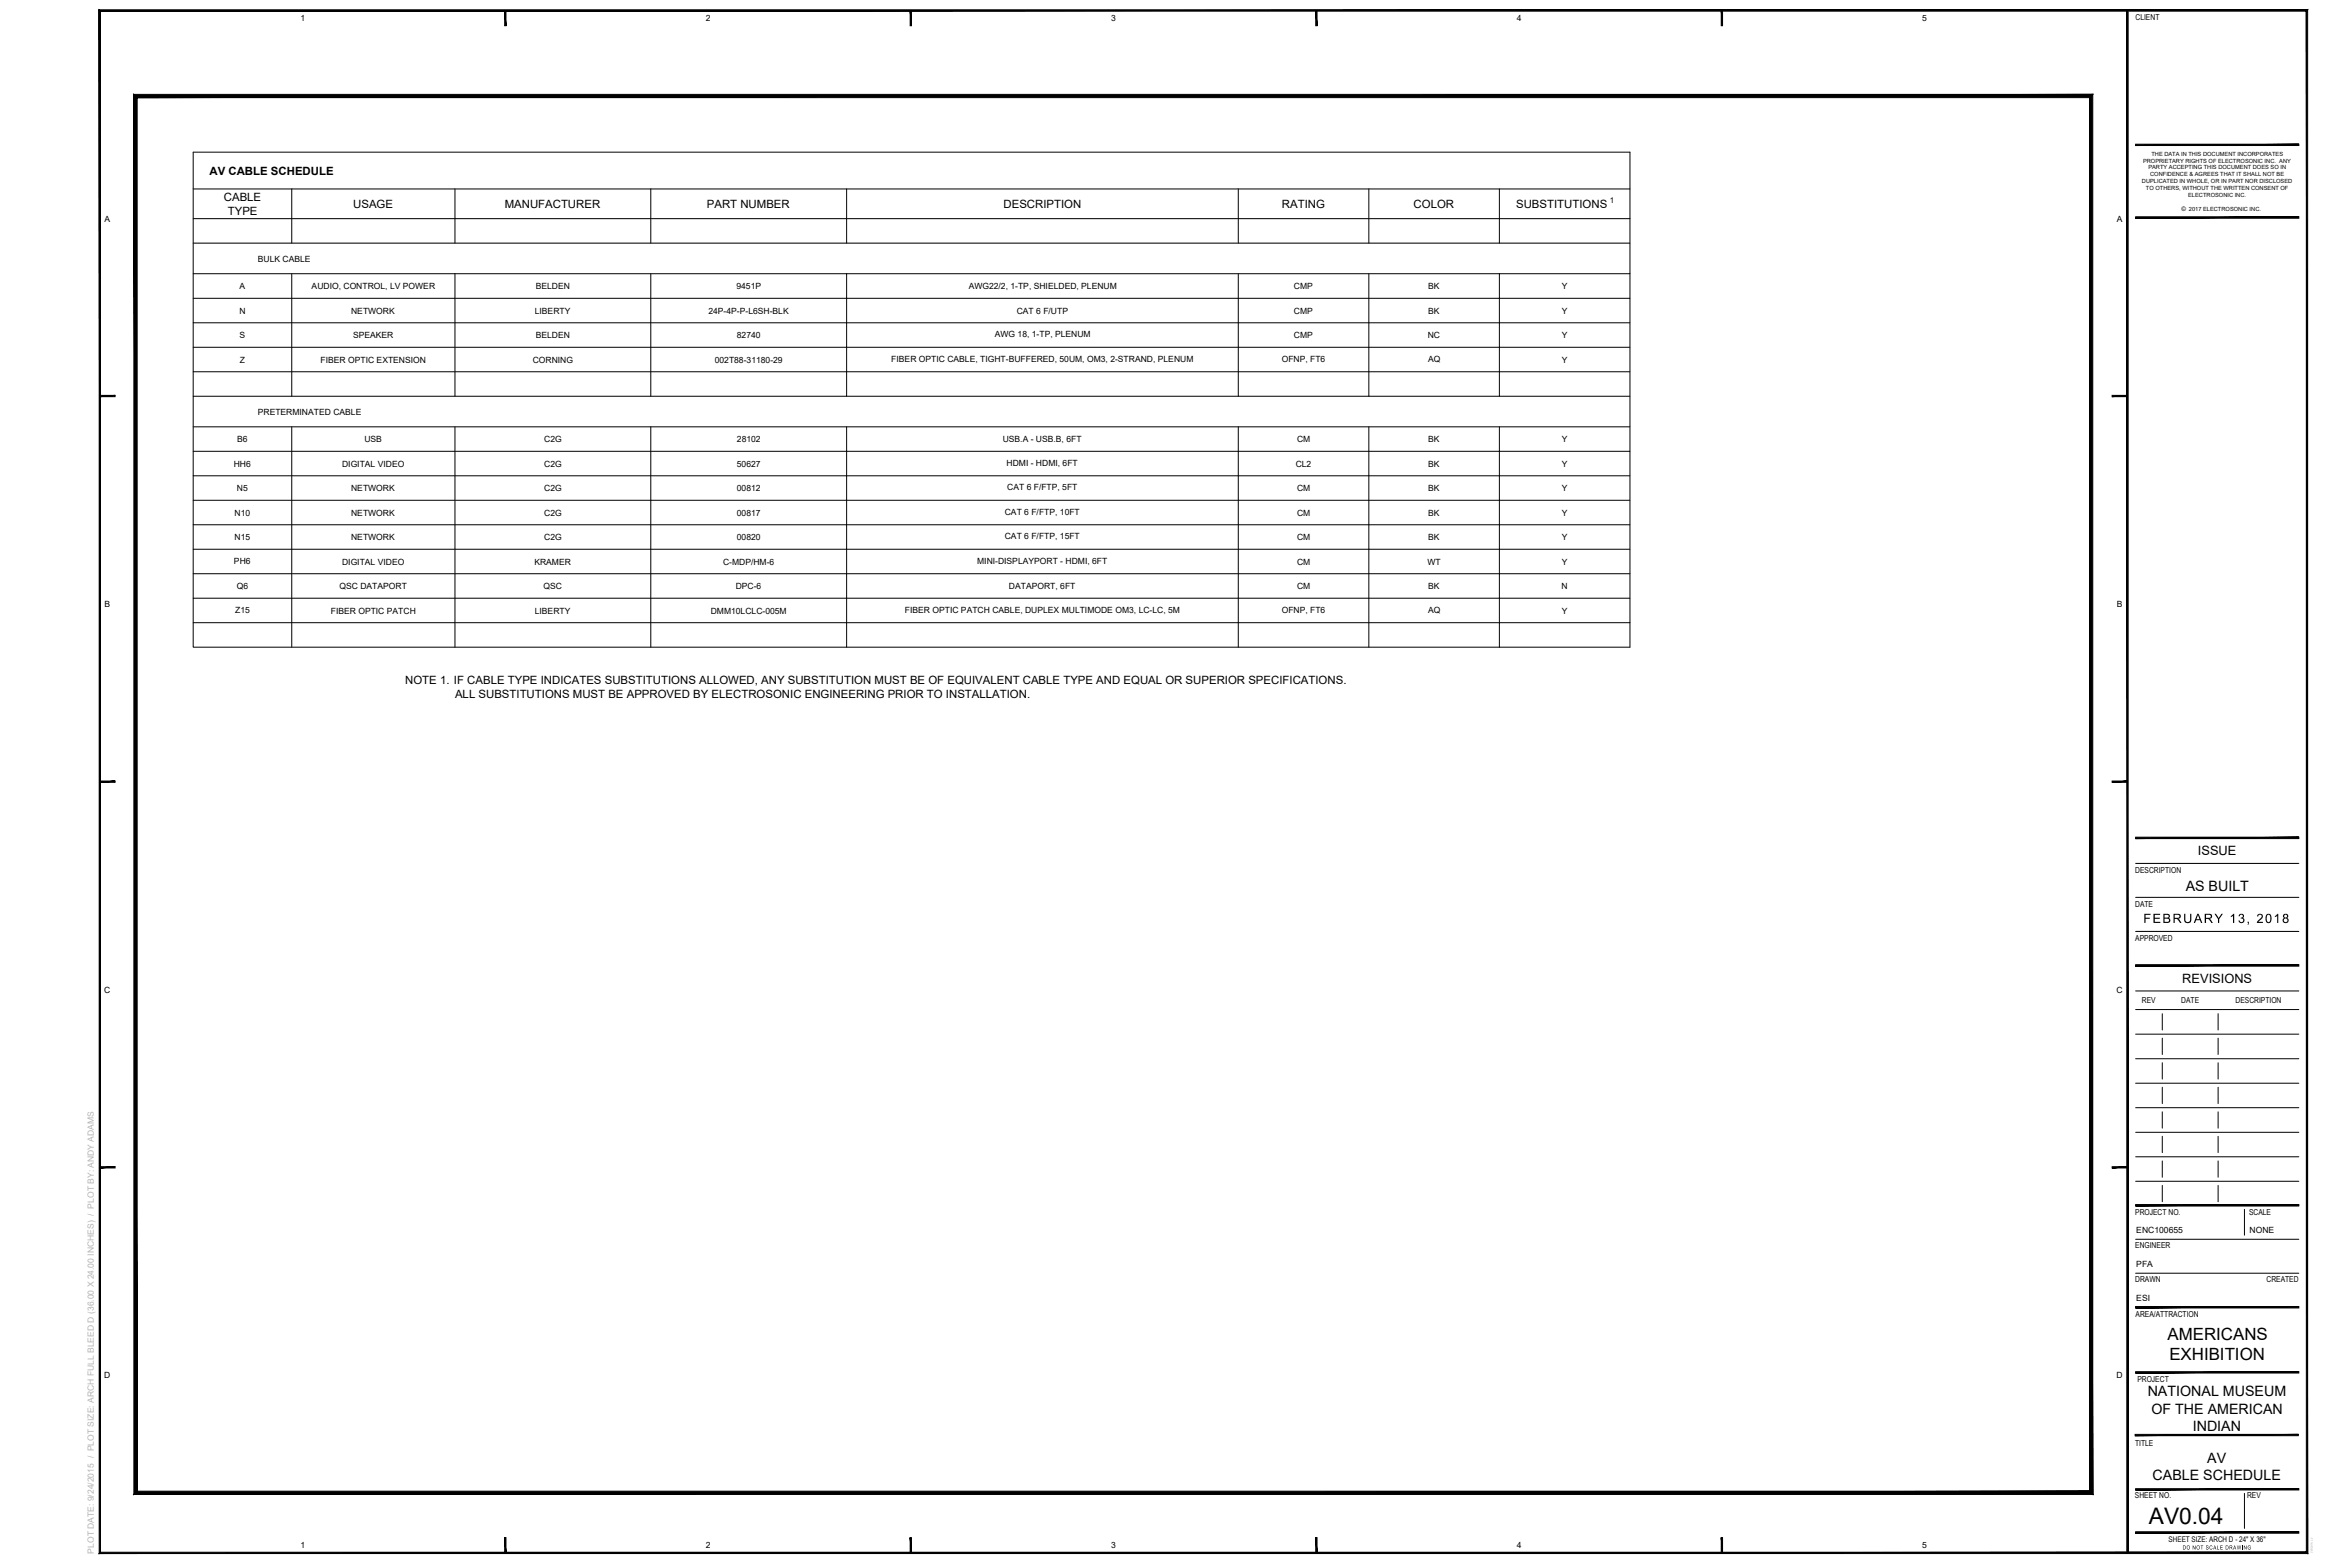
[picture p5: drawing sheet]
<svg xmlns="http://www.w3.org/2000/svg" width="914mm" height="610mm" viewBox="0 0 914 610" stroke-linecap="round" stroke-linejoin="round" font-family="sans-serif">
<defs><g id="words">
<text font-size="8.9" x="836.1" y="592.8">AV0.04</text>
<g font-size="6.6">
<text x="843.4" y="521.2">AMERICANS</text>
<text x="844.1" y="529.1">EXHIBITION</text>
</g>
<g font-size="5.5">
<text x="850.5" y="346.5">AS BUILT</text>
<text x="835.7" y="543.2">NATIONAL MUSEUM</text>
<text x="837.2" y="549.9">OF THE AMERICAN</text>
<text x="853.2" y="556.5">INDIAN</text>
<text x="858.8" y="569.1">AV</text>
<text x="837.6" y="575.7">CABLE SCHEDULE</text>
</g>
<g font-size="5">
<text x="855.2" y="332.7">ISSUE</text>
<text x="834" y="359">FEBRUARY 13, 2018</text>
<text x="849.2" y="382.3">REVISIONS</text>
</g>
<g font-size="4.4">
<text x="81.5" y="68">AV CABLE SCHEDULE</text>
<text x="87.1" y="78.2">CABLE</text>
<text x="88.6" y="83.5">TYPE</text>
<text x="137.4" y="80.9">USAGE</text>
<text x="196.4" y="80.9">MANUFACTURER</text>
<text x="275" y="80.8">PART NUMBER</text>
<text x="390.5" y="80.9">DESCRIPTION</text>
<text x="498.8" y="80.9">RATING</text>
<text x="550.1" y="80.9">COLOR</text>
<text x="589.9" y="80.8">SUBSTITUTIONS</text>
<text x="157.7" y="266">NOTE 1. IF CABLE TYPE INDICATES SUBSTITUTIONS ALLOWED, ANY SUBSTITUTION MUST BE OF EQUIVALENT CABLE TYPE AND EQUAL OR SUPERIOR SPECIFICATIONS.</text>
<text x="177.1" y="271.4">ALL SUBSTITUTIONS MUST BE APPROVED BY ELECTROSONIC ENGINEERING PRIOR TO INSTALLATION.</text>
</g>
<g font-size="3.3">
<text x="116.9" y="8.2">1</text>
<text x="274.6" y="8.2">2</text>
<text x="432.4" y="8.2">3</text>
<text x="590.2" y="8.2">4</text>
<text x="748" y="8.2">5</text>
<text x="40.7" y="86.2">A</text>
<text x="823.7" y="86.2">A</text>
<text x="100.3" y="101.7">BULK CABLE</text>
<text x="93.2" y="112.5">A</text>
<text x="121.3" y="112.2">AUDIO, CONTROL, LV POWER</text>
<text x="208.5" y="112.5">BELDEN</text>
<text x="286.5" y="112.5">9451P</text>
<text x="376.9" y="112.2">AWG22/2, 1-TP, SHIELDED, PLENUM</text>
<text x="503.5" y="112.5">CMP</text>
<text x="555.7" y="112.5">BK</text>
<text x="607.7" y="112.5">Y</text>
<text x="93.2" y="122">N</text>
<text x="136.6" y="122">NETWORK</text>
<text x="208.1" y="122">LIBERTY</text>
<text x="275.7" y="122">24P-4P-P-L6SH-BLK</text>
<text x="395.6" y="122">CAT 6 F/UTP</text>
<text x="503.5" y="122">CMP</text>
<text x="555.7" y="122">BK</text>
<text x="607.7" y="122">Y</text>
<text x="93.2" y="131.5">S</text>
<text x="137.4" y="131.5">SPEAKER</text>
<text x="208.5" y="131.5">BELDEN</text>
<text x="286.7" y="131.5">82740</text>
<text x="387.1" y="131.3">AWG 18, 1-TP, PLENUM</text>
<text x="503.5" y="131.5">CMP</text>
<text x="555.6" y="131.5">NC</text>
<text x="607.7" y="131.5">Y</text>
<text x="93.3" y="141">Z</text>
<text x="124.7" y="141">FIBER OPTIC EXTENSION</text>
<text x="207.3" y="141">CORNING</text>
<text x="278.1" y="141">002T88-31180-29</text>
<text x="346.8" y="140.8">FIBER OPTIC CABLE, TIGHT-BUFFERED, 50UM, OM3, 2-STRAND, PLENUM</text>
<text x="498.7" y="140.8">OFNP, FT6</text>
<text x="555.7" y="140.9">AQ</text>
<text x="607.7" y="141">Y</text>
<text x="100.3" y="161.3">PRETERMINATED CABLE</text>
<text x="92.3" y="172">B6</text>
<text x="141.8" y="172">USB</text>
<text x="211.7" y="172">C2G</text>
<text x="286.8" y="172">28102</text>
<text x="390.2" y="171.8">USB.A - USB.B, 6FT</text>
<text x="504.7" y="172">CM</text>
<text x="555.7" y="172">BK</text>
<text x="607.7" y="172">Y</text>
<text x="91" y="181.5">HH6</text>
<text x="133.1" y="181.5">DIGITAL VIDEO</text>
<text x="211.7" y="181.5">C2G</text>
<text x="286.7" y="181.5">50627</text>
<text x="391.7" y="181.3">HDMI - HDMI, 6FT</text>
<text x="504.2" y="181.5">CL2</text>
<text x="555.7" y="181.5">BK</text>
<text x="607.7" y="181.5">Y</text>
<text x="92.2" y="191">N5</text>
<text x="136.6" y="191.1">NETWORK</text>
<text x="211.7" y="191.1">C2G</text>
<text x="286.7" y="191">00812</text>
<text x="391.9" y="190.8">CAT 6 F/FTP, 5FT</text>
<text x="504.7" y="191.1">CM</text>
<text x="555.7" y="191.1">BK</text>
<text x="607.7" y="191.1">Y</text>
<text x="91.3" y="200.5">N10</text>
<text x="136.6" y="200.6">NETWORK</text>
<text x="211.7" y="200.6">C2G</text>
<text x="286.7" y="200.5">00817</text>
<text x="391" y="200.3">CAT 6 F/FTP, 10FT</text>
<text x="504.7" y="200.6">CM</text>
<text x="555.7" y="200.6">BK</text>
<text x="607.7" y="200.6">Y</text>
<text x="391" y="209.9">CAT 6 F/FTP, 15FT</text>
<text x="91.3" y="210.1">N15</text>
<text x="136.6" y="210.1">NETWORK</text>
<text x="211.7" y="210.1">C2G</text>
<text x="286.7" y="210.1">00820</text>
<text x="504.7" y="210.1">CM</text>
<text x="555.7" y="210.1">BK</text>
<text x="607.7" y="210.1">Y</text>
<text x="91" y="219.6">PH6</text>
<text x="133.1" y="219.6">DIGITAL VIDEO</text>
<text x="207.9" y="219.6">KRAMER</text>
<text x="281.3" y="219.6">C-MDP/HM-6</text>
<text x="380.2" y="219.4">MINI-DISPLAYPORT - HDMI, 6FT</text>
<text x="504.7" y="219.6">CM</text>
<text x="555.4" y="219.6">WT</text>
<text x="607.7" y="219.6">Y</text>
<text x="92.1" y="229.1">Q6</text>
<text x="132.1" y="229.1">QSC DATAPORT</text>
<text x="211.5" y="229.1">QSC</text>
<text x="286.3" y="229.2">DPC-6</text>
<text x="392.6" y="229">DATAPORT, 6FT</text>
<text x="504.7" y="229.2">CM</text>
<text x="555.7" y="229.2">BK</text>
<text x="607.6" y="229.2">N</text>
<text x="40.7" y="236.2">B</text>
<text x="91.5" y="238.6">Z15</text>
<text x="128.7" y="238.7">FIBER OPTIC PATCH</text>
<text x="208.1" y="238.7">LIBERTY</text>
<text x="276.5" y="238.7">DMM10LCLC-005M</text>
<text x="352.1" y="238.5">FIBER OPTIC PATCH CABLE, DUPLEX MULTIMODE OM3, LC-LC, 5M</text>
<text x="498.7" y="238.5">OFNP, FT6</text>
<text x="555.7" y="238.6">AQ</text>
<text x="607.7" y="238.7">Y</text>
<text x="823.7" y="236.2">B</text>
<text x="40.6" y="386.2">C</text>
<text x="823.6" y="386.2">C</text>
<text x="831.2" y="479.6">ENC100655</text>
<text x="875.3" y="479.6">NONE</text>
<text x="831.2" y="492.8">PFA</text>
<text x="831.2" y="506">ESI</text>
<text x="40.6" y="536.3">D</text>
<text x="823.6" y="536.3">D</text>
<text x="116.9" y="602.3">1</text>
<text x="274.6" y="602.3">2</text>
<text x="432.4" y="602.3">3</text>
<text x="590.2" y="602.3">4</text>
<text x="748" y="602.3">5</text>
</g>
<text font-size="3.3" fill="#b3b3b3" x="36.5" y="604.4" transform="rotate(-90 36.5 604.4)">PLOT DATE: 9/24/2015 / PLOT SIZE: ARCH FULL BLEED D (36.00 X 24.00 INCHES) / PLOT BY: ANDY ADAMS</text>
<g font-size="3.2">
<text x="830.9" y="7.7">CLIENT</text>
<text x="830.8" y="339.4">DESCRIPTION</text>
<text x="830.8" y="352.7">DATE</text>
<text x="830.8" y="365.9">APPROVED</text>
<text x="833.4" y="390.2">REV</text>
<text x="848.7" y="390.2">DATE</text>
<text x="869.9" y="390.2">DESCRIPTION</text>
<text x="830.8" y="472.6">PROJECT NO.</text>
<text x="875.1" y="472.7">SCALE</text>
<text x="830.8" y="485.7">ENGINEER</text>
<text x="830.8" y="498.8">DRAWN</text>
<text x="881.9" y="498.8">CREATED</text>
<text x="830.9" y="512.2">AREA/ATTRACTION</text>
<text x="831.7" y="537.6">PROJECT</text>
<text x="830.8" y="562.5">TITLE</text>
<text x="830.7" y="582.9">SHEET NO.</text>
<text x="874.3" y="582.9">REV</text>
</g>
<text font-size="3.1" x="626.3" y="78.9">1</text>
<text font-size="3" x="843.8" y="599.8">SHEET SIZE: ARCH D - 24&quot; X 36&quot;</text>
<text font-size="2.4" x="848.9" y="82.1">© 2017 ELECTROSONIC INC.</text>
<g font-size="2.2">
<text x="833.9" y="63.2">PROPRIETARY RIGHTS OF ELECTROSONIC INC. ANY</text>
<text x="835.9" y="65.9">PARTY ACCEPTING THIS DOCUMENT DOES SO IN</text>
<text x="837.1" y="60.6">THE DATA IN THIS DOCUMENT INCORPORATES</text>
<text x="833.4" y="71.2">DUPLICATED IN WHOLE, OR IN PART NOR DISCLOSED</text>
<text x="836.7" y="68.6">CONFIDENCE &amp; AGREES THAT IT SHALL NOT BE</text>
<text x="835" y="73.9">TO OTHERS, WITHOUT THE WRITTEN CONSENT OF</text>
<text x="851.4" y="76.6">ELECTROSONIC INC.</text>
<text x="849.3" y="602.8">DO NOT SCALE DRAWING</text>
</g>
</g></defs>
<g fill="none" stroke="#000" stroke-width=".39">
<path d="M75.2 59.2h559v192.6h-559zM75.2 73.5h559M113.5 73.5v21.1M177 73.5v21.1M253.2 73.5v21.1M329.4 73.5v21.1M481.8 73.5v21.1M532.6 73.5v21.1M583.4 73.5v21.1M75.2 85.1h559M75.2 94.6h559M75.2 106.5h559"/>
<path d="M75.2 116h559M113.5 106.5v47.6M177 106.5v47.6M253.2 106.5v47.6M329.4 106.5v47.6M481.8 106.5v47.6M532.6 106.5v47.6M583.4 106.5v47.6M75.2 125.6h559M75.2 135.1h559M75.2 144.6h559M75.2 154.1h559"/>
<path d="M75.2 166h559M75.2 175.6h559M113.5 166v85.8M177 166v85.8M253.2 166v85.8M329.4 166v85.8M481.8 166v85.8M532.6 166v85.8M583.4 166v85.8M75.2 185.1h559M75.2 194.6h559M75.2 204.1h559"/>
<path d="M75.2 213.7h559M75.2 223.2h559M75.2 232.7h559M75.2 242.2h559M831 335.9h63.5M831 349.1h63.5M831 362.3h63.5M831 392.7h63.5M831 385.5h63.5M841.4 394.3v6.4M863.1 394.3v6.4M831 411.9h63.5"/>
<path d="M831 402.3h63.5M841.4 403.9v6.3M841.4 413.4v6.4M863.1 403.9v6.3M863.1 413.4v6.4M831 421.4h63.5M831 430.9h63.5M841.4 423v6.3M841.4 432.5v6.4M863.1 423v6.3M863.1 432.5v6.4M831 459.5h63.5"/>
<path d="M831 450h63.5M831 440.5h63.5M841.4 442.1v6.3M841.4 451.6v6.4M863.1 442.1v6.3M863.1 451.6v6.4M831 469.1h63.5M841.4 461.2v6.3M863.1 461.2v6.3M873.3 470.5v10M831 495.3h63.5M831 482.1h63.5"/>
<path d="M873.3 581v13.6"/>
</g>
<g fill="#000" stroke="#000" stroke-width=".39">
<path d="M196.4 4.1l.5 5.9v-5.9zM196.4 4.1l.5 5.9h-.5z"/>
<path d="M354.1 4.1l.6 5.9v-5.9zM354.1 4.1l.6 5.9h-.6z"/>
<path d="M512 4.1l.5 5.9v-5.9zM512 4.1l.5 5.9h-.5z"/>
<path d="M669.7 4.1l.5 5.9v-5.9zM669.7 4.1l.5 5.9h-.5z"/>
<path d="M52.1 36.7l1.3 1.3 760.9-1.3zM53.4 38l760.9-1.3-1.3 1.3zM814.3 36.7l-1.3 1.3 1.3 543.4zM813 38l1.3 543.4-1.3-1.3zM52.1 581.4h762.2l-1.3-1.3zM52.1 581.4l1.3-1.3h759.6zM52.1 36.7v544.7l1.3-1.3zM52.1 36.7l1.3 1.3v542.1z"/>
<path d="M831 56.1v.5l63.5-.5zM831 56.6l63.5-.5v.5z"/>
<path d="M831 84.3v.6l63.5-.6zM831 84.9l63.5-.6v.6z"/>
<path d="M38.8 153.8v.5l6-.5zM38.8 154.3l6-.5v.5z"/>
<path d="M821.8 154.3h6v-.5zM821.8 153.8h6l-6 .5z"/>
<path d="M38.8 303.8v.5l6-.5zM38.8 304.3l6-.5v.5z"/>
<path d="M821.8 304.3h6v-.5zM821.8 303.8h6l-6 .5z"/>
<path d="M831 325.7v.5l63.5-.5zM831 326.2l63.5-.5v.5z"/>
<path d="M831 375.3v.5l63.5-.5zM831 375.8l63.5-.5v.5z"/>
<path d="M38.8 453.9v.5l6-.5zM38.8 454.4l6-.5v.5z"/>
<path d="M821.8 454.4h6v-.5zM821.8 453.9h6l-6 .5z"/>
<path d="M831 468.6v.5l63.5-.5zM831 469.1l63.5-.5v.5z"/>
<path d="M831 508.3v.5l63.5-.5zM831 508.8l63.5-.5v.5z"/>
<path d="M831 533.6v.5l63.5-.5zM831 534.1l63.5-.5v.5z"/>
<path d="M830.8 558v.5l63.5-.5zM830.8 558.5l63.5-.5v.5z"/>
<path d="M831 579.1v.5l63.5-.5zM831 579.6l63.5-.5v.5z"/>
<path d="M831 595.9v.5l63.5-.5zM831 596.4l63.5-.5v.5z"/>
<path d="M39.1 603.9l-.5 .5 858.8-.5zM38.6 604.4l858.8-.5 .5 .5zM897.4 4.3v599.6l.5 .5zM897.4 4.3l.5-.5v600.6zM39.1 4.3h858.3l.5-.5zM38.6 3.8h859.3l-858.8 .5zM38.6 3.8l.5 600.1v-599.6zM38.6 3.8l.5 600.1-.5 .5z"/>
<path d="M196.4 598.2v5.9h.5zM196.4 598.2h.5v5.9z"/>
<path d="M354.1 598.2v5.9h.6zM354.1 598.2h.6v5.9z"/>
<path d="M512 598.2v5.9h.5zM512 598.2h.5v5.9z"/>
<path d="M669.7 598.2v5.9h.5zM669.7 598.2h.5v5.9z"/>
<path d="M827.6 4.1v600h.5zM827.6 4.1h.5v600z"/>
</g>
<g fill="#000">
<path d="M885.2 356.3l1.3-.8v3.5h-.4v-2.8l-.9 .6zM873.1 601.2l.9 1.3 .1-1.3v1.6l-.8-1.2-.2 1.2zM874.7 601.4l.4-.2 .6 .2 .1 .3-.7-.3-.3 .4 .3 .8 .5-.1v-.3l-.4-.2h.6l-.1 .7-1-.1z"/>
<path d="M881.9 355.8l1-.3 .8 .7 .1 1.8-.7 1-.8 .1-.6-.6-.2-1.7zM882.3 356l-.3 2 .3 .7h.6l.5-.6v-1.6l-.5-.6z"/>
<path d="M888.6 355.7l1.2-.2 .6 .7-.1 .6-.4 .3 .5 .5 .1 .7-.8 .8-1.1-.2-.4-.6 .1-.7 .6-.5-.6-.6zM888.8 356.4a.57 .57 0 0 0 1.1 0 .57 .57 0 0 0-1.1 0zM888.6 358.1a.75 .75 0 0 0 1.5 0 .75 .75 0 0 0-1.5 0z"/>
</g>
<use href="#words"/>
</svg>
